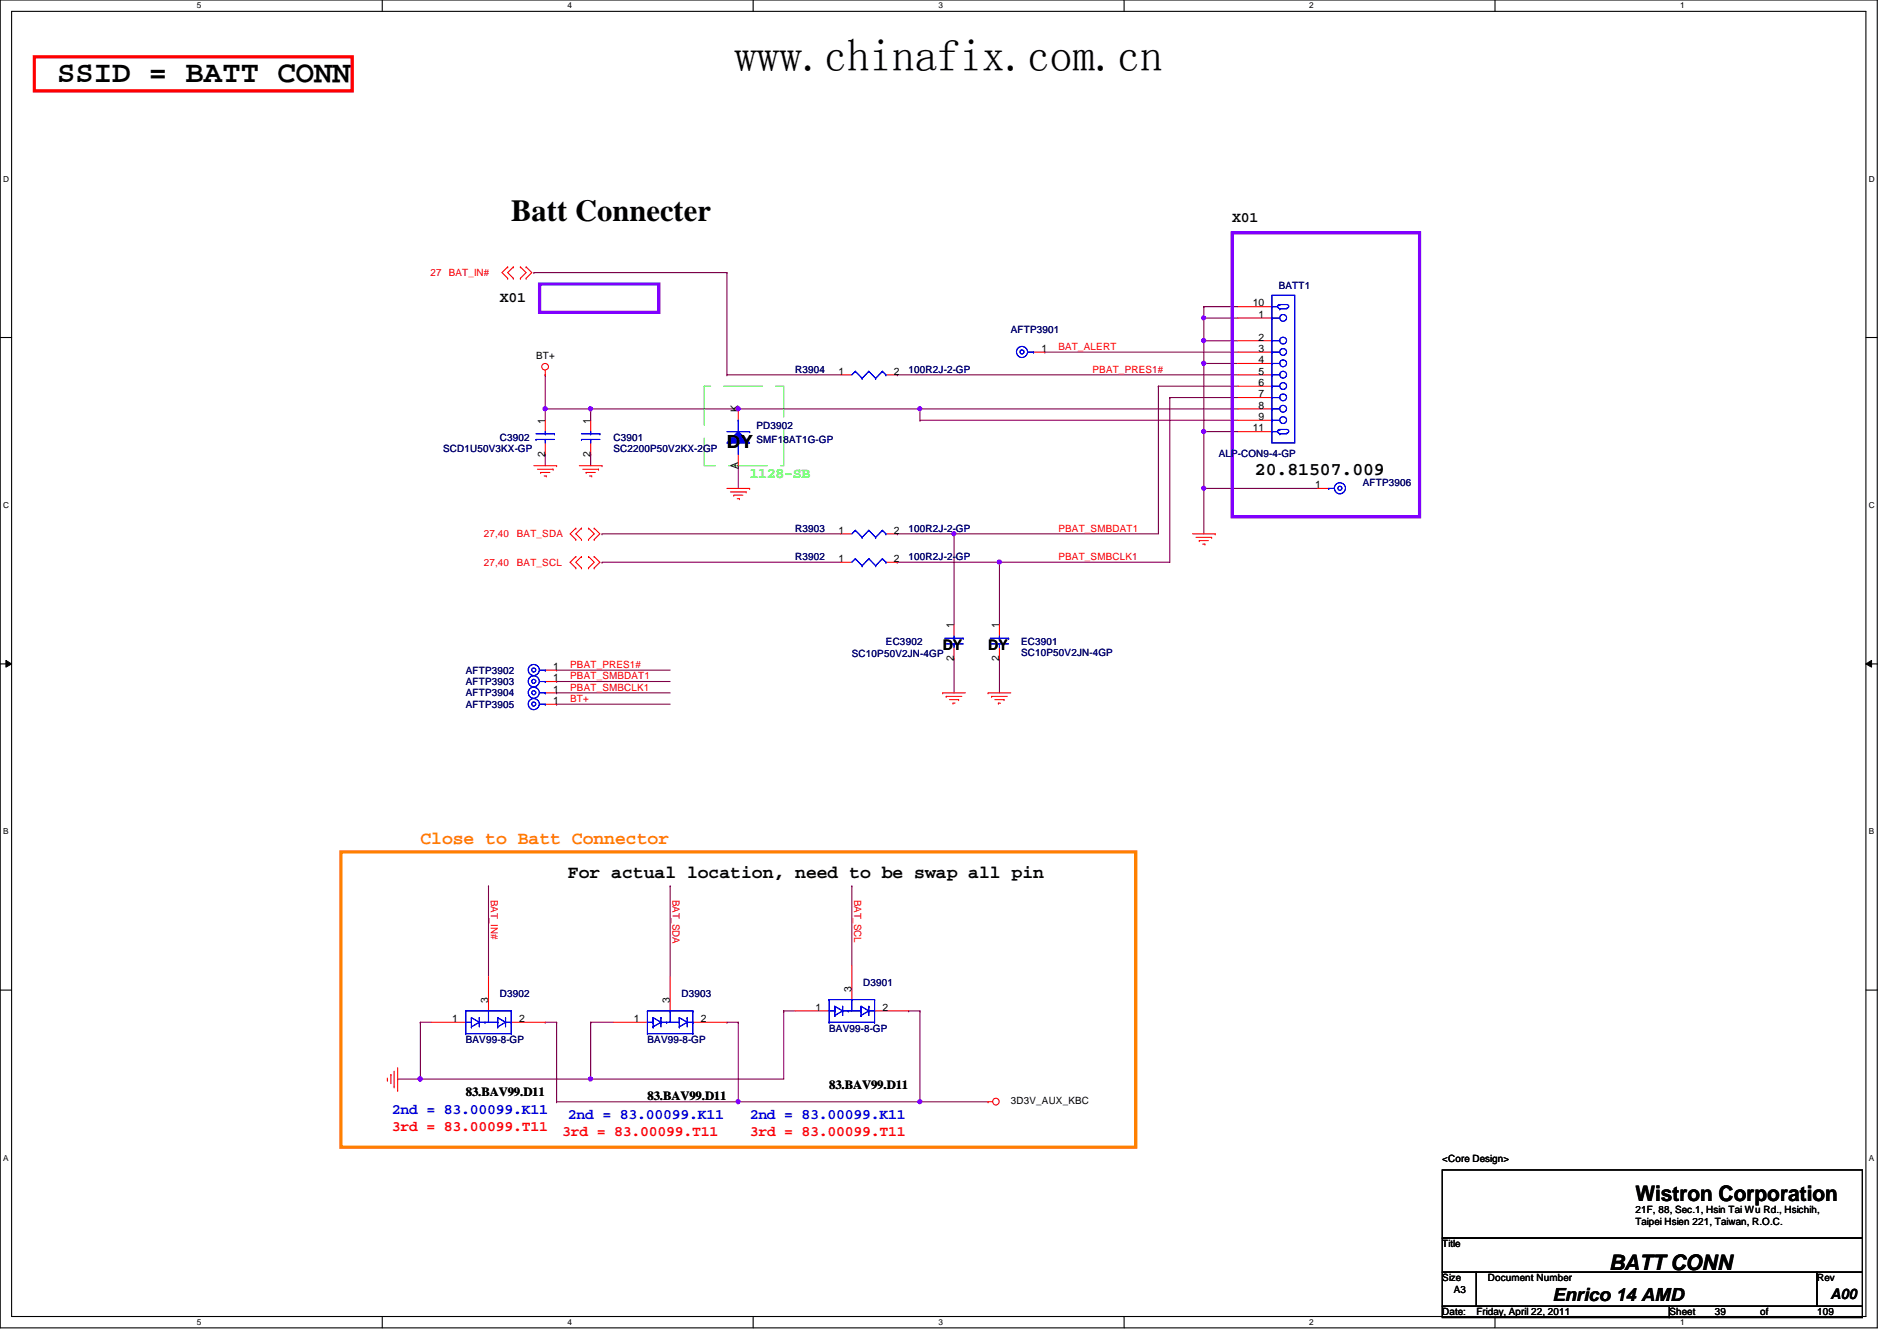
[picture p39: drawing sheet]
<svg xmlns="http://www.w3.org/2000/svg" width="297mm" height="210mm" viewBox="0 0 297 210" stroke-linecap="round" stroke-linejoin="round" font-family="sans-serif">
<defs><g id="words">
<text font-size="7.1" x="115" y="11.1">www.chinafix.com.cn</text>
<g font-size="4.8">
<text x="8.9" y="12.9">SSID = BATT CONN</text>
<text x="80" y="34.6">Batt Connecter</text>
</g>
<g font-size="3.3">
<text x="256.1" y="188">Wistron Corporation</text>
<text x="252" y="198.8">BATT CONN</text>
</g>
<g font-size="2.8">
<text x="113.8" y="70.2">DY</text>
<text x="196.5" y="74.4">20.81507.009</text>
<text x="88.9" y="137.5">For actual location, need to be swap all pin</text>
<text x="243.1" y="203.7">Enrico 14 AMD</text>
</g>
<text font-size="2.8" fill="#ff8000" x="65.8" y="132.2">Close to Batt Connector</text>
<g font-size="2.3">
<text x="193" y="34.8">X01</text>
<text x="78.3" y="47.2">X01</text>
<text x="147.6" y="101.7">DY</text>
<text x="154.7" y="101.7">DY</text>
<text x="286.6" y="203.3">A00</text>
</g>
<text font-size="2.3" fill="#0f0" x="117.4" y="74.8">1128-SB</text>
<g font-size="2.3" fill="#00f">
<text x="61.4" y="174.3">2nd = 83.00099.K11</text>
<text x="88.9" y="175.2">2nd = 83.00099.K11</text>
<text x="117.4" y="175.2">2nd = 83.00099.K11</text>
</g>
<g font-size="2.3" fill="#f00">
<text x="61.4" y="177">3rd = 83.00099.T11</text>
<text x="88.1" y="177.9">3rd = 83.00099.T11</text>
<text x="117.4" y="177.9">3rd = 83.00099.T11</text>
</g>
<g font-size="1.9">
<text x="72.9" y="171.6">83.BAV99.D11</text>
<text x="101.4" y="172.2">83.BAV99.D11</text>
<text x="129.8" y="170.4">83.BAV99.D11</text>
</g>
<g font-size="1.6" fill="#f00">
<text x="67.4" y="43.2">27 BAT_IN#</text>
<text x="165.7" y="54.8">BAT_ALERT</text>
<text x="171.1" y="58.3">PBAT_PRES1#</text>
<text x="165.7" y="83.2">PBAT_SMBDAT1</text>
<text x="75.8" y="88.6">27,40</text>
<text x="75.8" y="84.1">27,40</text>
<text x="80.9" y="88.6">BAT_SCL</text>
<text x="80.9" y="84.1">BAT_SDA</text>
<text x="165.7" y="87.7">PBAT_SMBCLK1</text>
<text x="89.3" y="104.6">PBAT_PRES1#</text>
<text x="89.3" y="106.3">PBAT_SMBDAT1</text>
<text x="89.3" y="109.9">BT+</text>
<text x="89.3" y="108.1">PBAT_SMBCLK1</text>
<text x="76.8" y="140.8" transform="rotate(90 76.8 140.8)">BAT_IN#</text>
<text x="105.3" y="140.8" transform="rotate(90 105.3 140.8)">BAT_SDA</text>
<text x="133.7" y="140.8" transform="rotate(90 133.7 140.8)">BAT_SCL</text>
</g>
<g font-size="1.6">
<text x="196.2" y="48">10</text>
<text x="197.1" y="49.7">1</text>
<text x="197.1" y="53.3">2</text>
<text x="83.9" y="56.2">BT+</text>
<text x="131.3" y="58.6">1</text>
<text x="140" y="58.6">2</text>
<text x="163.1" y="55.1">1</text>
<text x="197.1" y="55.1">3</text>
<text x="197.1" y="56.9">4</text>
<text x="197.1" y="58.6">5</text>
<text x="115.6" y="64.6" transform="rotate(-90 115.6 64.6)">K</text>
<text x="197.1" y="60.4">6</text>
<text x="197.1" y="62.2">7</text>
<text x="197.1" y="64">8</text>
<text x="197.1" y="65.7">9</text>
<text x="85.3" y="71.5" transform="rotate(-90 85.3 71.5)">2</text>
<text x="85.3" y="66.3" transform="rotate(-90 85.3 66.3)">1</text>
<text x="92.5" y="71.5" transform="rotate(-90 92.5 71.5)">2</text>
<text x="92.5" y="66.3" transform="rotate(-90 92.5 66.3)">1</text>
<text x="196.2" y="67.5">11</text>
<text x="115.6" y="73.4" transform="rotate(-90 115.6 73.4)">A</text>
<text x="205.9" y="76.4">1</text>
<text x="131.3" y="83.5">1</text>
<text x="140" y="83.5">2</text>
<text x="131.3" y="88">1</text>
<text x="140" y="88">2</text>
<text x="149.3" y="98.3" transform="rotate(-90 149.3 98.3)">1</text>
<text x="156.5" y="98.3" transform="rotate(-90 156.5 98.3)">1</text>
<text x="86.6" y="106.6">1</text>
<text x="86.6" y="104.9">1</text>
<text x="149.3" y="103.5" transform="rotate(-90 149.3 103.5)">2</text>
<text x="156.5" y="103.5" transform="rotate(-90 156.5 103.5)">2</text>
<text x="86.6" y="110.2">1</text>
<text x="86.6" y="108.4">1</text>
<text x="133.3" y="155.2" transform="rotate(-90 133.3 155.2)">3</text>
<text x="70.8" y="160">1</text>
<text x="76.5" y="157" transform="rotate(-90 76.5 157)">3</text>
<text x="81.3" y="160">2</text>
<text x="99.3" y="160">1</text>
<text x="104.9" y="157" transform="rotate(-90 104.9 157)">3</text>
<text x="109.7" y="160">2</text>
<text x="127.7" y="158.2">1</text>
<text x="138.2" y="158.2">2</text>
<text x="158.3" y="172.8">3D3V_AUX_KBC</text>
<text x="225.8" y="181.9">&lt;Core Design&gt;</text>
<text x="256.1" y="189.9">21F, 88, Sec.1, Hsin Tai Wu Rd., Hsichih,</text>
<text x="256.1" y="191.7">Taipei Hsien 221, Taiwan, R.O.C.</text>
<text x="225.8" y="195.2">Title</text>
<text x="225.8" y="200.6">Size</text>
<text x="227.6" y="202.4">A3</text>
<text x="233" y="200.6">Document Number</text>
<text x="284.5" y="200.6">Rev</text>
<text x="225.8" y="205.9">Date:</text>
<text x="231.2" y="205.9">Friday, April 22, 2011</text>
<text x="261.4" y="205.9">Sheet</text>
<text x="268.5" y="205.9">39</text>
<text x="275.6" y="205.9">of</text>
<text x="284.5" y="205.9">109</text>
</g>
<g font-size="1.6" fill="#000080">
<text x="200.2" y="45.2">BATT1</text>
<text x="158.3" y="52.1">AFTP3901</text>
<text x="124.5" y="58.3">R3904</text>
<text x="142.3" y="58.3">100R2J-2-GP</text>
<text x="69.4" y="70.8">SCD1U50V3KX-GP</text>
<text x="78.3" y="69">C3902</text>
<text x="96.1" y="69">C3901</text>
<text x="96.1" y="70.8">SC2200P50V2KX-2GP</text>
<text x="118.4" y="67.2">PD3902</text>
<text x="118.4" y="69.3">SMF18AT1G-GP</text>
<text x="190.8" y="71.5">ALP-CON9-4-GP</text>
<text x="213.4" y="76.1">AFTP3906</text>
<text x="124.5" y="83.2">R3903</text>
<text x="142.3" y="83.2">100R2J-2-GP</text>
<text x="124.5" y="87.7">R3902</text>
<text x="142.3" y="87.7">100R2J-2-GP</text>
<text x="138.7" y="101">EC3902</text>
<text x="159.9" y="101">EC3901</text>
<text x="72.9" y="107.2">AFTP3903</text>
<text x="72.9" y="105.5">AFTP3902</text>
<text x="133.4" y="102.8">SC10P50V2JN-4GP</text>
<text x="159.9" y="102.6">SC10P50V2JN-4GP</text>
<text x="72.9" y="110.8">AFTP3905</text>
<text x="72.9" y="109">AFTP3904</text>
<text x="135.2" y="154.3">D3901</text>
<text x="78.3" y="156.1">D3902</text>
<text x="106.7" y="156.1">D3903</text>
<text x="129.8" y="161.5">BAV99-8-GP</text>
<text x="72.9" y="163.2">BAV99-8-GP</text>
<text x="101.4" y="163.2">BAV99-8-GP</text>
</g>
<g font-size="1.3">
<text x="30.8" y="1.3">5</text>
<text x="88.9" y="1.3">4</text>
<text x="146.9" y="1.3">3</text>
<text x="205" y="1.3">2</text>
<text x="263.1" y="1.3">1</text>
<text x=".5" y="28.4">D</text>
<text x="292.6" y="28.4">D</text>
<text x=".5" y="79.5">C</text>
<text x="292.6" y="79.5">C</text>
<text x=".5" y="130.6">B</text>
<text x="292.6" y="130.6">B</text>
<text x=".5" y="181.7">A</text>
<text x="292.6" y="181.7">A</text>
<text x="30.8" y="207.4">5</text>
<text x="88.9" y="207.4">4</text>
<text x="146.9" y="207.4">3</text>
<text x="205" y="207.4">2</text>
<text x="263.1" y="207.4">1</text>
</g>
</g></defs>
<path d="M0 0h293.9v207.8h-293.9zM1.8 1.8h290.4v204.3h-290.4z" fill="none" stroke="#000" stroke-width=".17"/>
<g fill="#fff">
<path d="M30.8 .2h.7v1.4h-.7z"/>
<path d="M30.8 206.2h.7v1.4h-.7z"/>
</g>
<path d="M59.9 0v1.8M59.9 206.1v1.7" fill="none" stroke="#000" stroke-width=".17"/>
<g fill="#fff">
<path d="M88.9 .2h.6v1.4h-.6z"/>
<path d="M88.9 206.2h.6v1.4h-.6z"/>
</g>
<path d="M117.9 0v1.8M117.9 206.1v1.7" fill="none" stroke="#000" stroke-width=".17"/>
<g fill="#fff">
<path d="M146.9 .2h.7v1.4h-.7z"/>
<path d="M146.9 206.2h.7v1.4h-.7z"/>
</g>
<path d="M176 0v1.8M176 206.1v1.7" fill="none" stroke="#000" stroke-width=".17"/>
<g fill="#fff">
<path d="M205 .2h.7v1.4h-.7z"/>
<path d="M205 206.2h.7v1.4h-.7z"/>
</g>
<path d="M234.1 0v1.8M234.1 206.1v1.7" fill="none" stroke="#000" stroke-width=".17"/>
<g fill="#fff">
<path d="M263.1 .2h.7v1.4h-.7z"/>
<path d="M263.1 206.2h.7v1.4h-.7z"/>
<path d="M.5 27.3h.9v1.4h-.9z"/>
<path d="M292.6 27.3h.9v1.4h-.9z"/>
<path d="M.5 78.4h.9v1.4h-.9z"/>
<path d="M292.6 78.4h.9v1.4h-.9z"/>
</g>
<path d="M0 52.8h1.8M292.2 52.8h1.7" fill="none" stroke="#000" stroke-width=".17"/>
<g fill="#fff">
<path d="M.5 129.5h.8v1.3h-.8z"/>
<path d="M292.6 129.5h.8v1.3h-.8z"/>
</g>
<path d="M0 103.9h1.8M292.2 103.9h1.7" fill="none" stroke="#000" stroke-width=".17"/>
<path d="M.9 103.4l.9 .5-.9 .5zM292.2 103.9l.9-.5v1z" fill="#000"/>
<path d="M.9 103.4l.9 .5-.9 .5zM292.2 103.9l.9-.5v1z" fill="none" stroke="#000" stroke-width=".16"/>
<g fill="#fff">
<path d="M.5 180.5h.8v1.4h-.8z"/>
<path d="M292.6 180.5h.8v1.4h-.8z"/>
</g>
<path d="M0 155h1.8M292.2 155h1.7" fill="none" stroke="#000" stroke-width=".17"/>
<g fill="none" stroke="#800040" stroke-width=".17">
<path d="M87.2 110.2h.1M87.2 104.9h.1M87.2 108.5h.1M87.2 106.7h.1M87.2 110.2h17.7M87.2 104.9h17.7M87.2 108.5h17.7M87.2 106.7h17.7M76.5 138.7h.1M76.5 138.7v14.2M104.9 138.7h.1M104.9 138.7v14.2"/>
<path d="M133.4 138.7h.1M133.4 138.7v12.4M65.8 160h.1M65.8 168.9h.1M65.8 160v8.9M87.2 172.5h.1M87.2 160h.1M87.2 160v12.5M92.5 160h.1M92.5 160v8.9h-26.7M113.8 160h.1M113.8 160h1.8"/>
<path d="M115.6 160h.1M115.6 160v12.5h-28.4M144.1 172.5h.1M144.1 172.5h10.6"/>
</g>
<circle cx="65.8" cy="168.9" r=".32" fill="#f0f"/>
<circle cx="65.8" cy="168.9" r=".32" fill="none" stroke="#f0f" stroke-width=".17"/>
<path d="M115.6 172.5h.1M115.6 172.5h28.5" fill="none" stroke="#800040" stroke-width=".17"/>
<circle cx="144" cy="172.4" r=".32" fill="#f0f"/>
<circle cx="144" cy="172.4" r=".32" fill="none" stroke="#f0f" stroke-width=".17"/>
<circle cx="115.6" cy="172.4" r=".32" fill="#f0f"/>
<circle cx="115.6" cy="172.4" r=".32" fill="none" stroke="#f0f" stroke-width=".17"/>
<path d="M144.1 158.2h.1M144.1 158.2v14.3M62.3 168.9h.1M62.3 168.9h3.5" fill="none" stroke="#800040" stroke-width=".17"/>
<circle cx="65.8" cy="168.9" r=".32" fill="#f0f"/>
<circle cx="65.8" cy="168.9" r=".32" fill="none" stroke="#f0f" stroke-width=".17"/>
<path d="M122.7 158.2h.1M122.7 158.2h1.8M122.7 158.2v10.7h-30.2M85.4 160h.1M85.4 160h1.8M92.5 160h.1M92.5 168.9h.1M92.5 160h3.5" fill="none" stroke="#800040" stroke-width=".17"/>
<circle cx="92.5" cy="168.9" r=".32" fill="#f0f"/>
<circle cx="92.5" cy="168.9" r=".32" fill="none" stroke="#f0f" stroke-width=".17"/>
<path d="M188.5 48h.1M188.5 48h5.3M188.5 48v1.8M188.5 67.6h.1M188.5 76.5h.1M188.5 76.5v7.1M188.5 67.6h5.3M142.3 158.2h.1M142.3 158.2h1.8M65.8 160h.1M65.8 160h1.8" fill="none" stroke="#800040" stroke-width=".17"/>
<circle cx="188.5" cy="76.4" r=".32" fill="#f0f"/>
<circle cx="188.5" cy="76.4" r=".32" fill="none" stroke="#f0f" stroke-width=".17"/>
<path d="M188.5 49.8h.1M188.5 49.8h5.3M188.5 49.8v3.5" fill="none" stroke="#800040" stroke-width=".17"/>
<circle cx="188.5" cy="49.8" r=".32" fill="#f0f"/>
<circle cx="188.5" cy="49.8" r=".32" fill="none" stroke="#f0f" stroke-width=".17"/>
<path d="M188.5 53.3h.1M188.5 53.3h5.3M188.5 53.3v3.6" fill="none" stroke="#800040" stroke-width=".17"/>
<circle cx="188.5" cy="53.3" r=".32" fill="#f0f"/>
<circle cx="188.5" cy="53.3" r=".32" fill="none" stroke="#f0f" stroke-width=".17"/>
<path d="M163.6 55.1h.1M163.6 55.1h30.2M188.5 56.9h.1M188.5 56.9h5.3M144.1 65.8h.1M144.1 64h.1M144.1 65.8h49.7M144.1 64v1.8M144.1 64h49.7" fill="none" stroke="#800040" stroke-width=".17"/>
<circle cx="144" cy="64" r=".32" fill="#f0f"/>
<circle cx="144" cy="64" r=".32" fill="none" stroke="#f0f" stroke-width=".17"/>
<path d="M85.4 58.7h.1M85.4 58.7v5.3M85.4 71.1h.1M85.4 71.1v1.8M92.5 71.1h.1M92.5 71.1v1.8M115.6 64h.1M115.6 64h28.5" fill="none" stroke="#800040" stroke-width=".17"/>
<circle cx="115.6" cy="64" r=".32" fill="#f0f"/>
<circle cx="115.6" cy="64" r=".32" fill="none" stroke="#f0f" stroke-width=".17"/>
<path d="M92.5 64h.1M92.5 64h23.1M115.6 72.9h.1M115.6 72.9v3.6" fill="none" stroke="#800040" stroke-width=".17"/>
<circle cx="92.5" cy="64" r=".32" fill="#f0f"/>
<circle cx="92.5" cy="64" r=".32" fill="none" stroke="#f0f" stroke-width=".17"/>
<path d="M85.4 64h.1M85.4 64h7.1" fill="none" stroke="#800040" stroke-width=".17"/>
<circle cx="85.4" cy="64" r=".32" fill="#f0f"/>
<circle cx="85.4" cy="64" r=".32" fill="none" stroke="#f0f" stroke-width=".17"/>
<g fill="none" stroke="#800040" stroke-width=".17">
<path d="M83.6 42.7h.1M83.6 42.7h30.2M113.8 58.7h.1M113.8 42.7h.1M113.8 58.7h17.8M113.8 42.7v16M140.5 58.7h.1M140.5 58.7h53.3M85.4 64h.1M85.4 64v1.8M92.5 64h.1M92.5 64v1.8"/>
<path d="M181.4 60.4h.1M181.4 60.4h12.4M181.4 60.4v23.2h-32M183.2 62.2h.1M183.2 62.2h10.6M183.2 62.2v25.8M94.3 88h.1M94.3 88h37.3M149.4 83.6h.1"/>
</g>
<circle cx="149.4" cy="83.5" r=".32" fill="#f0f"/>
<circle cx="149.4" cy="83.5" r=".32" fill="none" stroke="#f0f" stroke-width=".17"/>
<path d="M94.3 83.6h.1M94.3 83.6h37.3M156.5 88h.1M156.5 88h26.7M156.5 103.1h.1M156.5 103.1v5.4" fill="none" stroke="#800040" stroke-width=".17"/>
<circle cx="156.5" cy="88" r=".32" fill="#f0f"/>
<circle cx="156.5" cy="88" r=".32" fill="none" stroke="#f0f" stroke-width=".17"/>
<path d="M188.5 56.9h.1M188.5 56.9v10.7M140.5 83.6h.1M140.5 83.6h8.9M149.4 83.6h.1M149.4 83.6v14.2M149.4 103.1h.1M149.4 103.1v5.4" fill="none" stroke="#800040" stroke-width=".17"/>
<circle cx="188.5" cy="56.9" r=".32" fill="#f0f"/>
<circle cx="188.5" cy="56.9" r=".32" fill="none" stroke="#f0f" stroke-width=".17"/>
<path d="M188.5 76.5h.1M188.5 67.6h.1M188.5 76.5h17.8M188.5 67.6v8.9" fill="none" stroke="#800040" stroke-width=".17"/>
<circle cx="188.5" cy="67.5" r=".32" fill="#f0f"/>
<circle cx="188.5" cy="67.5" r=".32" fill="none" stroke="#f0f" stroke-width=".17"/>
<path d="M140.5 88h.1M140.5 88h16M156.5 88h.1M156.5 88v9.8" fill="none" stroke="#800040" stroke-width=".17"/>
<g fill="none" stroke="#f00" stroke-width=".17">
<path d="M79.5 43.6h.1M79.5 41.8h.1M79.5 41.8l-.9 .9 .9 .9M80.4 43.6h.1M80.4 41.8h.1M80.4 41.8l-.9 .9 .9 .9M81.5 41.8h.1M81.5 43.6h.1M81.5 41.8l.9 .9-.9 .9M82.4 43.6h.1M82.4 41.8h.1M82.4 41.8l.9 .9-.9 .9"/>
<path d="M85.4 58.7h.1M85.4 58v.7M131.6 58.7h1.8M138.7 58.7h1.8M193.8 49.8h5.4M193.8 53.3h5.4M193.8 55.1h5.4M193.8 56.9h5.4M193.8 58.7h5.4M193.8 48h5.4M83.6 72.9h3.6M84.2 73.4h2.4"/>
<path d="M84.7 74h.1M84.7 74h1.4M85.2 74.5h.3M85.4 65.8v1.8M85.4 69.3v1.8M85.5 74.5h.1M86.6 73.4h.1M87.2 72.9h.1M90.7 72.9h3.6M91.3 73.4h2.4M91.8 74h.1M91.8 74h1.4"/>
<path d="M92.3 74.5h.4M92.5 65.8v1.8M92.5 69.3v1.8M92.7 74.5h.1M93.7 73.4h.1M94.3 72.9h.1M113.8 76.5h3.6M114.4 77h2.4M114.9 77.5h.1M114.9 77.5h1.4M115.4 78.1h.4M115.6 64v1.8"/>
<path d="M115.6 71.1v1.8M115.8 78.1h.1M116.8 77h.1M117.4 76.5h.1M193.8 60.4h5.4M193.8 62.2h5.4M193.8 64h5.4M193.8 65.8h5.4M193.8 67.6h5.4M206.3 76.5h1.8M90.2 88.9h.1M90.2 87.1h.1"/>
<path d="M90.2 84.5h.1M90.2 82.7h.1M90.2 87.1l-.9 .9 .9 .9M90.2 82.7l-.9 .9 .9 .9M91.1 88.9h.1M91.1 87.1h.1M91.1 84.5h.1M91.1 82.7h.1M91.1 87.1l-.9 .9 .9 .9M91.1 82.7l-.9 .9 .9 .9M92.2 87.1h.1M92.2 88.9h.1"/>
<path d="M92.2 82.7h.1M92.2 84.5h.1M92.2 87.1l.8 .9-.8 .9M92.2 82.7l.8 .9-.8 .9M93 88.9h.1M93 87.1h.1M93 84.5h.1M93 82.7h.1M93 87.1l.9 .9-.9 .9M93 82.7l.9 .9-.9 .9M131.6 88h1.8M138.7 88h1.8"/>
<path d="M156.5 97.8v1.8M186.7 83.6h3.6M187.3 84.1h2.4M187.8 84.6h.1M187.8 84.6h1.4M188.3 85.2h.4M188.7 85.2h.1M189.7 84.1h.1M190.3 83.6h.1M85.4 106.7h1.8M85.4 110.2h1.8M147.6 108.5h.1"/>
<path d="M147.6 108.5h3.6M148.2 109h.1M148.2 109h2.4M148.7 109.5h1.4M149.2 110.1h.1M149.2 110.1h.4M150.1 109.5h.1M154.7 108.5h.1M154.7 108.5h3.6M155.3 109h.1M155.3 109h2.4M155.8 109.5h1.4"/>
<path d="M156.3 110.1h.1M156.3 110.1h.4M156.5 101.3v1.8M157.2 109.5h.1M76.5 152.9v5.3M104.9 152.9v5.3M60.7 169.1h.1M60.7 168.7v.4M61.2 168.2h.1M61.2 168.2v1.4M61.7 170.1h.1M61.7 167.7v2.4"/>
<path d="M62.3 170.7h.1M62.3 167.1v3.6M67.6 160h5.3M80 160h5.4M96 160h5.4M108.5 160h5.3M154.7 172.5h.1M154.7 172.5h.7"/>
<circle cx="85.4" cy="57.4" r=".52"/>
<circle cx="155.9" cy="172.4" r=".52"/>
</g>
<path d="M225.8 183.1h65.8v10.7h-65.8zM225.8 193.8h65.8v5.3h-65.8zM225.8 199.1h5.4v5.4h-5.4zM231.2 199.1h53.3v5.4h-53.3zM284.5 199.1h7.1v5.4h-7.1zM225.8 204.5h35.6v1.7h-35.6zM261.4 204.5h30.2v1.7h-30.2z" fill="none" stroke="#000" stroke-width=".17"/>
<path d="M5.4 8.9h49.8v5.3h-49.8z" fill="none" stroke="#f00" stroke-width=".51"/>
<path d="M53.4 133.3h124.4v46.3h-124.4z" fill="none" stroke="#ff8000" stroke-width=".51"/>
<path d="M192.9 36.4h29.4v44.5h-29.4zM84.5 44.4h18.7v4.5h-18.7z" fill="none" stroke="#8000ff" stroke-width=".51"/>
<path d="M110.3 60.4h12.4v12.5h-12.4z" fill="none" stroke="#0f0" stroke-width=".16" stroke-dasharray="6.1 2"/>
<g fill="none" stroke="#00f" stroke-width=".17">
<path d="M133.9 58.1h.1M133.9 58.1l-.5 .6M133.9 58.1l1.1 1.1M135 59.2h.1M136.1 58.1h.1M136.1 58.1l-1.1 1.1M136.1 58.1l1 1.1M137.1 59.2h.1M138.2 58.1h.1M138.2 58.1l-1.1 1.1M138.2 58.1l.5 .6M138.7 58.7h.1"/>
<path d="M199.2 46.2h3.5v23.1h-3.5zM199.2 48h.1M199.2 49.8h.1M199.2 53.3h.1M199.2 55.1h.1M199.2 56.9h.1M199.2 58.7h.1M199.2 48h.9M199.2 49.8h1.2M199.2 53.3h1.2M199.2 55.1h1.2M199.2 56.9h1.2"/>
<path d="M199.2 58.7h1.2M200.4 47.7h1.1a.3 .3 0 0 1 .3 .3 .3 .3 0 0 1-.3 .3M200.4 48.3h.1M200.4 47.7h-.2a.32 .32 0 0 0 0 .6h.2M200.4 47.7h.1M200.4 48.3h1.1M83.9 68.8h.1M83.9 67.9h2.9M83.9 68.8h2.9M85.4 67.9h.1M85.4 68.8h.1M85.4 67.6v.3"/>
<path d="M85.4 68.8v.5M86.8 67.9h.1M91.1 68.8h.1M91.1 67.9h2.8M91.1 68.8h2.8M92.5 67.9h.1M92.5 68.8h.1M92.5 67.6v.3M92.5 68.8v.5M93.9 67.9h.1M199.2 60.4h.1M199.2 62.2h.1"/>
<path d="M199.2 64h.1M199.2 65.8h.1M199.2 67.6h.1M199.2 60.4h1.2M199.2 62.2h1.2M199.2 64h1.2M199.2 65.8h1.2M199.2 67.6h.9M200.4 67.2h.1M200.4 67.9h.1M200.4 67.2l-.2 .1a.32 .32 0 0 0 0 .5l.2 .1M200.4 67.2h1.1a.3 .3 0 0 1 .3 .3 .3 .3 0 0 1-.3 .3"/>
<path d="M200.4 67.9h1.1M208.1 76.5h.1M208.1 76.5h.8M133.9 87.5h.1M133.9 87.5l-.5 .5M133.9 87.5l1.1 1.1M135 88.6h.1M136.1 87.5h.1M136.1 87.5l-1.1 1.1M136.1 87.5l1 1.1M137.1 88.6h.1M138.2 87.5h.1"/>
<path d="M138.2 87.5l-1.1 1.1M138.2 87.5l.5 .5M138.7 88h.1M155.1 99.9h2.8M156.5 99.9h.1M156.5 99.6v.3M157.9 99.9h.1M84.5 106.7h.9M84.5 110.2h.9M85.4 106.7h.1M85.4 110.2h.1M155.1 100.8h.1"/>
<path d="M155.1 100.8h2.8M156.5 100.8h.1M156.5 100.8v.5M72.9 158.2h.1M72.9 158.2h7.1M72.9 158.2v3.6M73.8 159.3h.1M73.8 159.3v1.4M73.8 159.3l1.3 .7M75.1 159.3h.1M75.1 159.3v1.4M76.5 158.2h.1"/>
<path d="M76.5 158.2v1.8M77.9 159.3h.1M77.9 159.3v1.4M77.9 159.3l1.3 .7M79.2 159.3h.1M79.2 159.3v1.4M80 158.2h.1M80 158.2v3.6M101.4 158.2h.1M101.4 158.2v3.6M101.4 158.2h7.1M102.3 159.3h.1"/>
<path d="M102.3 159.3v1.4M102.3 159.3l1.2 .7M103.5 159.3h.1M103.5 159.3v1.4M104.9 158.2h.1M104.9 158.2v1.8M106.4 159.3h.1M106.4 159.3v1.4M106.4 159.3l1.2 .7M107.6 159.3h.1M107.6 159.3v1.4M108.5 158.2h.1"/>
<path d="M108.5 158.2v3.6M72.9 161.8h.1M72.9 160h.9M72.9 161.8h7.1M73.8 160h.1M73.8 160.7h.1M75.1 160h.1M75.1 160h2.8M75.1 160l-1.3 .7M75.9 160h.1M77.9 160h.1M77.9 160.7h.1"/>
<path d="M79.2 160h.1M79.2 160h.8M79.2 160l-1.3 .7M80 160h.1M80 161.8h.1M101.4 161.8h.1M101.4 160h.9M101.4 161.8h7.1M102.3 160h.1M102.3 160.7h.1M103.5 160h.1M103.5 160h2.9"/>
<path d="M103.5 160l-1.2 .7M104.4 160h.1M106.4 160h.1M106.4 160.7h.1M107.6 160h.1M107.6 160h.9M107.6 160l-1.2 .7M108.5 160h.1M108.5 161.8h.1"/>
<circle cx="200.9" cy="58.6" r=".54"/>
<circle cx="200.9" cy="56.9" r=".54"/>
<circle cx="200.9" cy="49.8" r=".54"/>
<circle cx="200.9" cy="55.1" r=".54"/>
<circle cx="200.9" cy="53.3" r=".54"/>
<circle cx="200.9" cy="62.2" r=".54"/>
<circle cx="200.9" cy="64" r=".54"/>
<circle cx="200.9" cy="65.8" r=".54"/>
<circle cx="200.9" cy="60.4" r=".54"/>
<circle cx="209.8" cy="76.4" r=".32"/>
<circle cx="209.8" cy="76.4" r=".87"/>
<circle cx="83.6" cy="106.6" r=".32"/>
<circle cx="83.6" cy="110.2" r=".32"/>
<circle cx="83.6" cy="110.2" r=".87"/>
<circle cx="83.6" cy="106.6" r=".87"/>
</g>
<path d="M115.6 67.6l1.8 1.7h-3.6z" fill="#00f"/>
<path d="M113.8 67.6h3.6M115.6 67.6l1.8 1.7h-3.6zM115.6 69.3h.1M115.6 65.8h.1M115.6 65.8v1.8M115.6 69.3v1.8M117.4 67.6h.1" fill="none" stroke="#00f" stroke-width=".17"/>
<path d="M115.6 67.6l1.8 1.7h-3.6z" fill="#00f"/>
<g fill="none" stroke="#00f" stroke-width=".17">
<path d="M160.9 55.1h.9M161.8 55.1h.1M113.8 67.6h3.6M115.6 67.6l1.8 1.7h-3.6zM115.6 69.3h.1M115.6 65.8h.1M115.6 65.8v1.8M115.6 69.3v1.8M117.4 67.6h.1M133.9 83h.1M133.9 83l-.5 .6M133.9 83l1.1 1.1"/>
<path d="M135 84.1h.1M136.1 83h.1M136.1 83l-1.1 1.1M136.1 83l1 1.1M137.1 84.1h.1M138.2 83h.1M138.2 83l-1.1 1.1M138.2 83l.5 .6M138.7 83.6h.1M147.9 99.9h2.9M149.4 99.9h.1M149.4 99.6v.3"/>
<path d="M150.8 99.9h.1M84.5 108.5h.9M84.5 104.9h.9M85.4 108.5h.1M85.4 104.9h.1M147.9 100.8h.1M147.9 100.8h2.9M149.4 100.8h.1M149.4 100.8v.5M129.8 156.5h.1M129.8 158.2h.9M129.8 156.5v3.5"/>
<path d="M129.8 156.5h7.1M130.7 158.2h.1M130.7 157.5h.1M130.7 159h.1M130.7 157.5v1.5M130.7 157.5l1.2 .7M131.9 157.5h.1M131.9 158.2h.1M131.9 158.2h2.9M131.9 157.5v1.5M131.9 158.2l-1.2 .8M132.8 158.2h.1"/>
<path d="M133.4 156.5h.1M133.4 156.5v1.7M134.8 158.2h.1M134.8 157.5h.1M134.8 159h.1M134.8 157.5v1.5M134.8 157.5l1.3 .7M136.1 157.5h.1M136.1 158.2h.1M136.1 158.2h.8M136.1 157.5v1.5M136.1 158.2l-1.3 .8"/>
<path d="M136.9 158.2h.1M136.9 156.5h.1M136.9 156.5v3.5M129.8 160h.1M129.8 160h7.1M136.9 160h.1"/>
<circle cx="160" cy="55.1" r=".32"/>
<circle cx="160" cy="55.1" r=".87"/>
<circle cx="83.6" cy="108.4" r=".32"/>
<circle cx="83.6" cy="104.9" r=".32"/>
<circle cx="83.6" cy="108.4" r=".87"/>
<circle cx="83.6" cy="104.9" r=".87"/>
</g>
<path d="M161.8 55.1h1.8M131.6 83.6h1.8M138.7 83.6h1.8M149.4 97.8v1.8M85.4 108.5h1.8M85.4 104.9h1.8M149.4 101.3v1.8M124.5 158.2h5.3M133.4 151.1v5.4M136.9 158.2h5.4" fill="none" stroke="#f00" stroke-width=".17"/>
<circle cx="65.8" cy="168.9" r=".32" fill="#f0f"/>
<circle cx="65.8" cy="168.9" r=".32" fill="none" stroke="#f0f" stroke-width=".17"/>
<circle cx="144" cy="172.4" r=".32" fill="#f0f"/>
<circle cx="144" cy="172.4" r=".32" fill="none" stroke="#f0f" stroke-width=".17"/>
<circle cx="115.6" cy="172.4" r=".32" fill="#f0f"/>
<circle cx="115.6" cy="172.4" r=".32" fill="none" stroke="#f0f" stroke-width=".17"/>
<circle cx="65.8" cy="168.9" r=".32" fill="#f0f"/>
<circle cx="65.8" cy="168.9" r=".32" fill="none" stroke="#f0f" stroke-width=".17"/>
<circle cx="92.5" cy="168.9" r=".32" fill="#f0f"/>
<circle cx="92.5" cy="168.9" r=".32" fill="none" stroke="#f0f" stroke-width=".17"/>
<circle cx="188.5" cy="76.4" r=".32" fill="#f0f"/>
<circle cx="188.5" cy="76.4" r=".32" fill="none" stroke="#f0f" stroke-width=".17"/>
<circle cx="188.5" cy="49.8" r=".32" fill="#f0f"/>
<circle cx="188.5" cy="49.8" r=".32" fill="none" stroke="#f0f" stroke-width=".17"/>
<circle cx="188.5" cy="53.3" r=".32" fill="#f0f"/>
<circle cx="188.5" cy="53.3" r=".32" fill="none" stroke="#f0f" stroke-width=".17"/>
<circle cx="144" cy="64" r=".32" fill="#f0f"/>
<circle cx="144" cy="64" r=".32" fill="none" stroke="#f0f" stroke-width=".17"/>
<circle cx="115.6" cy="64" r=".32" fill="#f0f"/>
<circle cx="115.6" cy="64" r=".32" fill="none" stroke="#f0f" stroke-width=".17"/>
<circle cx="92.5" cy="64" r=".32" fill="#f0f"/>
<circle cx="92.5" cy="64" r=".32" fill="none" stroke="#f0f" stroke-width=".17"/>
<circle cx="85.4" cy="64" r=".32" fill="#f0f"/>
<circle cx="85.4" cy="64" r=".32" fill="none" stroke="#f0f" stroke-width=".17"/>
<circle cx="149.4" cy="83.5" r=".32" fill="#f0f"/>
<circle cx="149.4" cy="83.5" r=".32" fill="none" stroke="#f0f" stroke-width=".17"/>
<circle cx="156.5" cy="88" r=".32" fill="#f0f"/>
<circle cx="156.5" cy="88" r=".32" fill="none" stroke="#f0f" stroke-width=".17"/>
<circle cx="188.5" cy="56.9" r=".32" fill="#f0f"/>
<circle cx="188.5" cy="56.9" r=".32" fill="none" stroke="#f0f" stroke-width=".17"/>
<circle cx="188.5" cy="67.5" r=".32" fill="#f0f"/>
<circle cx="188.5" cy="67.5" r=".32" fill="none" stroke="#f0f" stroke-width=".17"/>
<use href="#words"/>
</svg>
